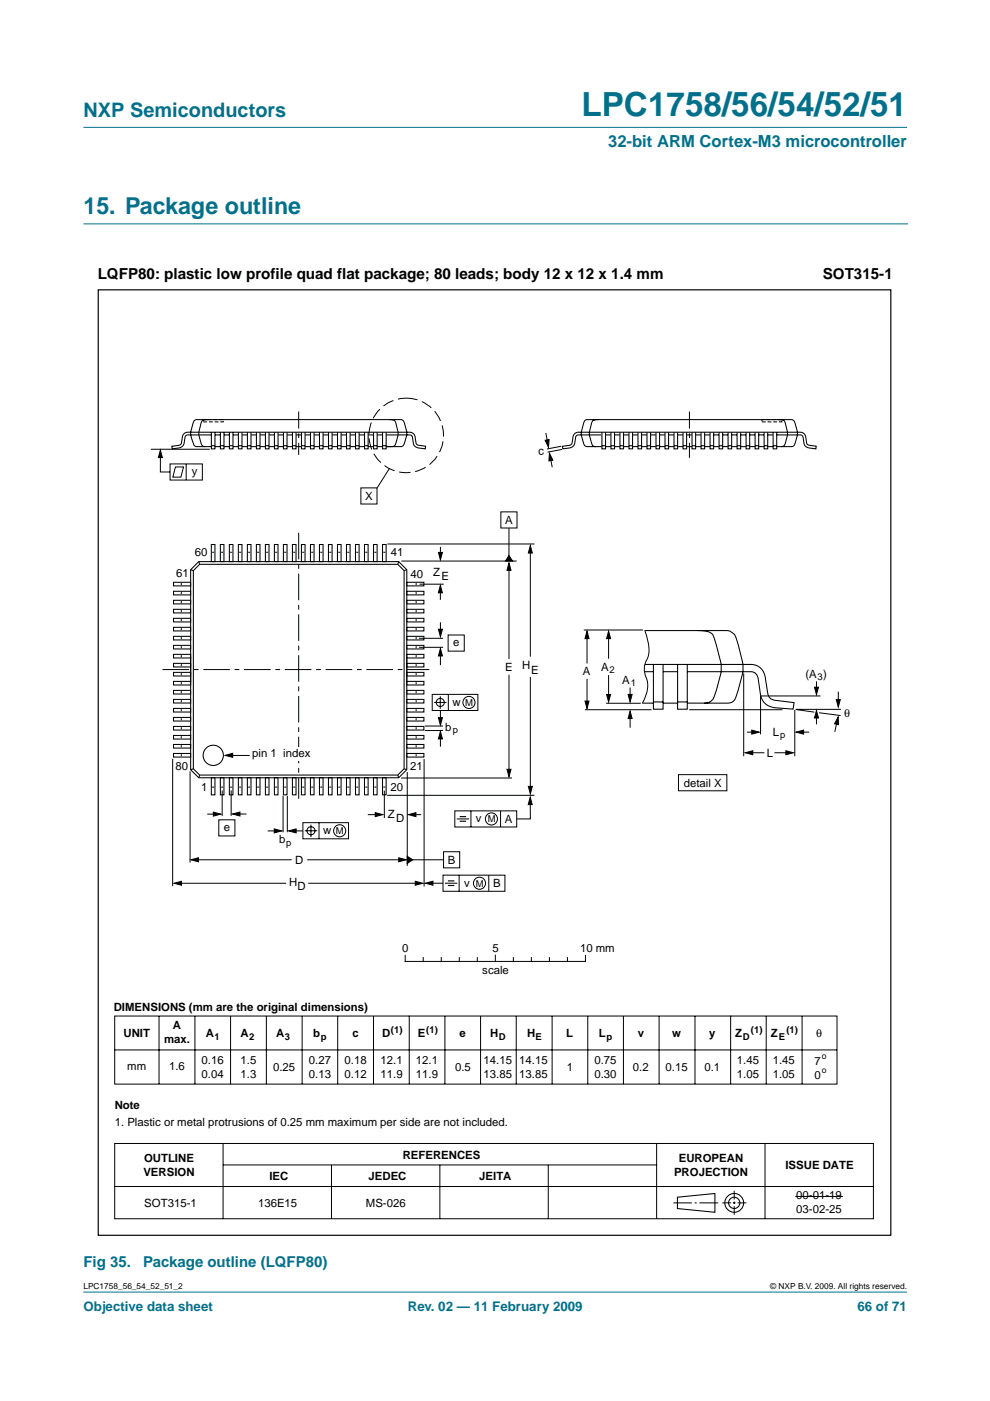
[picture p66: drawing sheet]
<svg xmlns="http://www.w3.org/2000/svg" width="210mm" height="297mm" viewBox="0 0 210 297" stroke-linecap="round" stroke-linejoin="round" font-family="sans-serif">
<defs><g id="words">
<text font-size="7.1" fill="#00708a" x="123.3" y="24.7">LPC1758/56/54/52/51</text>
<text font-size="4.9" fill="#00708a" x="17.7" y="45.5">15. Package outline</text>
<text font-size="4.2" fill="#00708a" x="17.7" y="24.9">NXP Semiconductors</text>
<text font-size="3.5" fill="#00708a" x="128.9" y="31.1">32-bit ARM Cortex-M3 microcontroller</text>
<g font-size="3.2">
<text x="20.7" y="59.1">LQFP80: plastic low profile quad flat package; 80 leads; body 12 x 12 x 1.4 mm</text>
<text x="174.5" y="59.1">SOT315-1</text>
</g>
<g font-size="3.2" fill="#00708a">
<text x="17.7" y="268.7">Fig 35.</text>
<text x="30.4" y="268.7">Package outline (LQFP80)</text>
</g>
<g font-size="2.8" fill="#00708a">
<text x="17.7" y="278">Objective data sheet</text>
<text x="86.5" y="278">Rev. 02 — 11 February 2009</text>
<text x="181.8" y="278">66 of 71</text>
</g>
<g font-size="2.4">
<text x="40.6" y="100.7">y</text>
<text x="114.2" y="96.5" transform="rotate(-4 114.2 96.5)">c</text>
<text x="77.4" y="106">X</text>
<text x="107.1" y="111.1">A</text>
<text x="41.3" y="118">60</text>
<text x="82.8" y="118">41</text>
<text x="37.4" y="122.3">61</text>
<text x="87" y="122.5">40</text>
<text x="91.8" y="122.1">Z</text>
<text x="93.6" y="122.9">E</text>
<text x="96.1" y="137">e</text>
<text x="107.1" y="142.3">E</text>
<text x="110.7" y="141.9">H</text>
<text x="112.6" y="142.8">E</text>
<text x="123.6" y="143.2">A</text>
<text x="127.4" y="142.2">A</text>
<text x="170.8" y="143.7">(A )</text>
<text x="95.9" y="149.7">w</text>
<text x="131.9" y="145">A</text>
<text x="94.4" y="155">b</text>
<text x="163.8" y="156">L</text>
<text x="179" y="152.1">θ</text>
<text x="53.5" y="160.6">pin 1 index</text>
<text x="162.6" y="160.5">L</text>
<text x="37.2" y="163.3">80</text>
<text x="42.6" y="167.6">1</text>
<text x="82.8" y="167.6">20</text>
<text x="87" y="163.3">21</text>
<text x="145" y="166.8">detail X</text>
<text x="82.2" y="173.5">Z</text>
<text x="47.4" y="176.2">e</text>
<text x="59.2" y="178.8">b</text>
<text x="68.5" y="176.9">w</text>
<text x="84" y="174.3">D</text>
<text x="100.9" y="174.4">v</text>
<text x="107" y="174.5">A</text>
<text x="62.6" y="183.1">D</text>
<text x="95" y="183.2">B</text>
<text x="61.3" y="187.8">H</text>
<text x="63.1" y="188.7">D</text>
<text x="98.4" y="188">v</text>
<text x="104.5" y="188.1">B</text>
<text x="85.2" y="201.8">0</text>
<text x="104.4" y="201.8">5</text>
<text x="123" y="201.8">10 mm</text>
<text x="102.3" y="206.6">scale</text>
<text x="24.1" y="214.3">DIMENSIONS (mm are the original dimensions)</text>
<text x="26.2" y="219.9">UNIT</text>
<text x="34.8" y="221.1">max.</text>
<text x="36.7" y="218.2">A</text>
<text x="43.6" y="219.9">A</text>
<text x="51" y="219.9">A</text>
<text x="58.5" y="219.9">A</text>
<text x="66.4" y="219.9">b</text>
<text x="74.7" y="219.9">c</text>
<text x="81" y="219.9">D</text>
<text x="88.6" y="219.9">E</text>
<text x="97.4" y="219.9">e</text>
<text x="103.9" y="219.9">H</text>
<text x="111.8" y="219.9">H</text>
<text x="120.1" y="219.9">L</text>
<text x="127" y="219.9">L</text>
<text x="135.2" y="219.9">v</text>
<text x="142.5" y="219.9">w</text>
<text x="150.4" y="219.9">y</text>
<text x="155.9" y="219.9">Z</text>
<text x="163.4" y="219.9">Z</text>
<text x="173.1" y="219.9">θ</text>
<text x="27" y="226.9">mm</text>
<text x="35.9" y="226.8">1.6</text>
<text x="42.8" y="225.6">0.16</text>
<text x="51" y="225.6">1.5</text>
<text x="57.9" y="227.1">0.25</text>
<text x="65.5" y="225.6">0.27</text>
<text x="73.1" y="225.6">0.18</text>
<text x="80.7" y="225.6">12.1</text>
<text x="88.2" y="225.6">12.1</text>
<text x="96.5" y="227.1">0.5</text>
<text x="102.5" y="225.6">14.15</text>
<text x="110.1" y="225.6">14.15</text>
<text x="120.2" y="227.1">1</text>
<text x="126" y="225.6">0.75</text>
<text x="134.2" y="227.1">0.2</text>
<text x="141.1" y="227.1">0.15</text>
<text x="149.4" y="227.1">0.1</text>
<text x="156.3" y="225.6">1.45</text>
<text x="163.8" y="225.6">1.45</text>
<text x="172.7" y="225.8">7</text>
<text x="42.8" y="228.6">0.04</text>
<text x="51" y="228.6">1.3</text>
<text x="65.5" y="228.6">0.13</text>
<text x="73.1" y="228.6">0.12</text>
<text x="80.7" y="228.6">11.9</text>
<text x="88.2" y="228.6">11.9</text>
<text x="102.5" y="228.6">13.85</text>
<text x="110.1" y="228.6">13.85</text>
<text x="126" y="228.6">0.30</text>
<text x="156.3" y="228.6">1.05</text>
<text x="163.8" y="228.6">1.05</text>
<text x="172.7" y="228.8">0</text>
<text x="24.3" y="235.1">Note</text>
<text x="24.3" y="238.7">1. Plastic or metal protrusions of 0.25 mm maximum per side are not included.</text>
<text x="85.4" y="245.7">REFERENCES</text>
<text x="30.4" y="249.3">VERSION</text>
<text x="30.5" y="246.4">OUTLINE</text>
<text x="57.1" y="250.3">IEC</text>
<text x="78.1" y="250.3">JEDEC</text>
<text x="101.6" y="250.3">JEITA</text>
<text x="142.9" y="249.3">PROJECTION</text>
<text x="143.9" y="246.4">EUROPEAN</text>
<text x="166.5" y="247.9">ISSUE DATE</text>
<text x="30.6" y="255.9">SOT315-1</text>
<text x="54.7" y="255.9">136E15</text>
<text x="77.6" y="255.9">MS-026</text>
<text x="168.8" y="254.3">00-01-19</text>
<text x="168.8" y="257.2">03-02-25</text>
</g>
<g font-size="2">
<text x="129.2" y="142.6">2</text>
<text x="98.6" y="149.7">M</text>
<text x="133.7" y="145.5">1</text>
<text x="173.3" y="144.2">3</text>
<text x="96" y="155.5">p</text>
<text x="165.4" y="156.5">p</text>
<text x="60.7" y="179.3">p</text>
<text x="71.2" y="176.9">M</text>
<text x="103.4" y="174.4">M</text>
<text x="100.9" y="188">M</text>
<text x="45.5" y="220.4">1</text>
<text x="52.9" y="220.4">2</text>
<text x="60.4" y="220.4">3</text>
<text x="68" y="220.4">p</text>
<text x="82.9" y="219">(1)</text>
<text x="90.4" y="219">(1)</text>
<text x="105.7" y="220.4">D</text>
<text x="113.5" y="220.4">E</text>
<text x="128.6" y="220.4">p</text>
<text x="157.5" y="220.4">D</text>
<text x="159.2" y="219">(1)</text>
<text x="165.1" y="220.4">E</text>
<text x="166.7" y="219">(1)</text>
</g>
<g font-size="1.8">
<text x="174.2" y="224.6">o</text>
<text x="174.2" y="227.5">o</text>
<text x="17.7" y="273.4">LPC1758_56_54_52_51_2</text>
<text x="163.3" y="273.4">© NXP B.V. 2009. All rights reserved.</text>
</g>
</g></defs>
<g fill="#00708a" stroke="#00708a" stroke-width=".21">
<path d="M17.7 273.9h174.6z"/>
<path d="M17.7 27h174.6z"/>
</g>
<path d="M17.7 47.5h174.7" fill="none" stroke="#00708a" stroke-width=".21"/>
<g fill="none" stroke="#000" stroke-width=".21">
<path d="M32 95.3h12.5M34 96.1v4h2.1M36.1 98.4h6.8v3.4h-6.8zM37.2 99h1.7l-.5 2.2h-1.8zM39.5 98.4v3.4M82.6 99.4l-2.6 4M115.7 91.8l.5 2.5M116.6 96.6l.5 2.5M119 94.6l-3 .6M119.1 95.3l-3 .6M45 117.1h.4M46.9 117.1h.4"/>
<path d="M48.8 117.1h.4M50.7 117.1h.4M52.6 117.1h.5M54.5 117.1h.5M56.4 117.1h.5M58.3 117.1h.5M60.3 117.1h.4M62.2 117.1h.4M64.1 117.1h.4M66 117.1h.4M67.9 117.1h.4M69.8 117.1h.4"/>
<path d="M71.7 117.1h.5M73.6 117.1h.5M75.5 117.1h.5M76.5 103.4h3.4v3.5h-3.4zM77.5 117.1h.4M79.4 117.1h.4M81.3 117.1h.4M82.1 115.3h31.2M85.1 119h24.4M93.4 116v2.2M106.2 108.5h3.4v3.4h-3.4zM107.9 112v6.7"/>
<path d="M112.4 116.5v22.7M38.4 123.6v.5M38.4 125.5v.5M38.4 127.4v.5M38.4 129.3v.5M38.4 131.3v.4M38.4 133.2v.4M38.4 135.1v.4M38.4 137v.4M38.4 138.9v.4M88.2 123.6v.5M88.2 125.5v.5"/>
<path d="M88.2 127.4v.5M88.2 129.3v.5M88.2 131.3v.4M88.2 133.2v.4M88.2 135.1v.4M88.2 137v.4M88.2 138.9v.4M88.9 137.2h5M88.9 135.3h5M89 123.9h5.1M93.4 125.1v2.1M93.4 131.9v2.6"/>
<path d="M93.4 138.5v2.5M95 134.6h3.4v3.5h-3.4zM107.9 120.2v19.5M123.8 133.6h12.5M124.5 134.3v6.4M129 134.3v5.4M136.7 133.7l.4 1.1a6.8 6.8 0 0 1-.4 6.1l-.1 1.1 .2 1.1a5.9 5.9 0 0 1-.6 6M38.4 140.8v.4M38.4 142.7v.5M38.4 144.6v.5M38.4 146.5v.5M38.4 148.5v.4"/>
<path d="M38.4 150.4v.4M38.4 152.3v.4M38.4 154.2v.4M38.4 156.1v.4M38.4 158v.4M38.4 159.9v.4M88.2 140.8v.4M88.2 142.7v.5M88.2 144.6v.5M88.2 146.5v.5M88.2 148.5v.4M88.2 150.4v.4"/>
<path d="M88.2 152.3v.4M88.2 154.2v.4M88.2 156.1v.4M88.2 158v.4M88.2 159.9v.4M90.1 153.9h3.8M90.1 154.9h3.8M93.4 150.7v2.6M93.4 156.1v2.2M107.9 143.1v20.7M112.4 143.5v23.9M124 150.5h14.1"/>
<path d="M124.5 143.9v5.6M128.5 149.1h7.4M129 143.1v5M133.6 145.8v2.5M133.6 151.7v2.6M146.1 150.5h19.8M157.7 142.8v17.5M158.4 155.2h2.2M158.9 159.6h3.2M164.2 159.6h3.2M168.5 150.5v9.8M168.7 150.4h9.6"/>
<path d="M168.7 150.4l4 .6M169.5 155.2h2.1M173.1 144.5v1.9M173.1 151.7v1.9M173.7 151.1l4.5 .6M174 147.6h-12.7v8.1M177.6 152.6l-.6 2.6M177.7 146.6v2.6M36.6 160.9v27M40.3 163.5v19.4M43.9 172.6h2.2M45 166.9h.4"/>
<path d="M46.4 173.8h3.4v3.4h-3.4zM46.9 166.9h.4M47.1 167.6v5.4M48.2 160.2h4.7M48.8 166.9h.4M49 167.6v5.4M50.1 172.6h2.2M50.7 166.9h.4M52.6 166.9h.5M54.5 166.9h.5M56.4 166.9h.5M56.7 176.2h2.6"/>
<path d="M58.3 166.9h.5M60 168.8v7.7M60.3 166.9h.4M60.9 168.8v7.7M62.1 176.2h2.1M62.2 166.9h.4M64.1 166.9h.4M66 166.9h.4M67.9 166.9h.4M69.8 166.9h.4M71.7 166.9h.5M73.6 166.9h.5"/>
<path d="M75.5 166.9h.5M77.5 166.9h.4M78 172.7h2.5M79.4 166.9h.4M81.3 166.9h.4M81.5 167.6v5.8M82.1 168.6h31.2M85 165h23.6M86.3 163.7v19.9M87.2 172.7h2.1M89.9 160.9v27.1M96.4 171.9h13.2v3.4h-13.2z"/>
<path d="M96.8 173.6h2.7M99.8 171.9v3.4M106.1 171.9v3.4M112.4 170v3.6h-2.8M143.9 164.2h10.2v3.5h-10.2zM37.8 187.3h22.9M41.4 182.3h20.4M65.2 182.3h20.1M65.4 187.3h23.4M87 182.3h7M91.1 187.3h2.8M93.9 185.5h13.2v3.5h-13.2z"/>
<path d="M94 180.6h3.5v3.4h-3.5zM94.3 187.3h2.7M97.3 185.5v3.5M103.6 185.5v3.5M24.3 215.4h153.2v14.5h-153.2zM33.7 215.4v14.4M41.3 215.4v14.4M48.9 215.4v14.4M56.5 215.4v14.4M64.1 215.4v14.4M71.6 215.4v14.4M79.2 215.4v14.4"/>
<path d="M86.8 215.4v14.4M94.3 215.4v14.4M101.9 215.4v14.4M109.5 215.4v14.4M117.1 215.4v14.4M124.6 215.4v14.4M132.2 215.4v14.4M139.7 215.4v14.4M147.4 215.4v14.4M154.9 215.4v14.4M162.5 215.4v14.4M170.1 215.4v14.4"/>
<path d="M24.3 222.6h153.2M24.3 242.4h160.9v16h-160.9zM24.3 251.6h160.9M47.3 242.5v15.9M47.3 247h91.8M70.3 247v11.4M93.3 247v11.4M116.2 247v11.4M139.2 242.5v15.9M142.8 255h3.9M147.3 255h.4M148.3 255h4"/>
<path d="M153.2 255h1.8M155.4 255h.6M155.7 252.5v1.8M155.7 254.8v.5M155.7 255.7v1.9M156.4 255h1.8M162.2 242.5v15.9"/>
<circle cx="104.2" cy="173.6" r="1.28"/>
<circle cx="101.7" cy="187.3" r="1.28"/>
</g>
<g fill="none" stroke="#000" stroke-width=".22">
<path d="M44.1 89h-.5a.81 .81 0 0 0-.9 .6 5 5 0 0 0 .3 5l.5 .1M44.8 92.2l-5.3 .1a2.9 2.9 0 0 0-.5 1.9 1.29 1.29 0 0 1-1.1 .8l-1.4 .2-.1-.6 1.8-.3a2.42 2.42 0 0 0 .5-1.9 1.15 1.15 0 0 1 1.1-.8h47.1a1.15 1.15 0 0 1 1.1 1.2l.3 1.3 .5 .3 1.4 .2v.6a2.7 2.7 0 0 1-2.4-.7l-.1-.3a2.73 2.73 0 0 0-.5-1.9l-5.3-.1M44.8 94.7h-3a.73 .73 0 0 1-.8-.6l-.2-.5a3.8 3.8 0 0 1 0-3.4 1.23 1.23 0 0 1 .7-1.2h43.4a.74 .74 0 0 1 .8 .6 4.7 4.7 0 0 1-.3 5l-.5 .1h-3h1.1M44.8 91.6v3.6h.8v-3.6M44.8 94.5h.8M45.6 94.7h1.1M45.6 92.2h1.1M46.7 91.6v3.6h.8v-3.6M46.7 94.5h.8M47.5 94.7h1.1M47.5 92.2h1.1M48.6 91.6v3.6h.8v-3.6"/>
<path d="M48.6 94.5h.8M49.4 94.7h1.1M49.4 92.2h1.1M50.5 91.6v3.6h.8v-3.6M50.5 94.5h.8M51.3 94.7h1.2M51.3 92.2h1.1M52.5 91.6v3.6h.7v-3.6M52.5 94.5h.7M53.2 94.7h1.2M53.2 92.2h1.1M54.4 91.6v3.6h.7v-3.6"/>
<path d="M54.4 94.5h.7M55.1 94.7h1.2M55.1 92.2h1.2M56.3 91.6v3.6h.7v-3.6M56.3 94.5h.7M57 94.7h1.2M57.1 92.2h1.1M58.2 91.6v3.6h.8v-3.6M58.2 94.5h.8M58.9 94.7h1.2M59 92.2h1.1M60.1 91.6v3.6h.8v-3.6"/>
<path d="M60.1 94.5h.8M60.9 94.7h1.1M60.9 92.2h1.1M62 91.6v3.6h.8v-3.6M62 94.5h.8M62.8 94.7h1.1M62.8 92.2h1.1M63.9 91.6v3.6h.8v-3.6M63.9 94.5h.8M64.7 94.7h1.1M64.7 92.2h1.1M65.8 91.6v3.6h.8v-3.6"/>
<path d="M65.8 94.5h.8M66.6 94.7h1.1M66.6 92.2h1.1M67.7 91.6v3.6h.8v-3.6M67.7 94.5h.8M68.5 94.7h1.1M68.5 92.2h1.1M69.6 91.6v3.6h.8v-3.6M69.6 94.5h.8M70.4 94.7h1.1M70.4 92.2h1.1M71.6 91.6v3.6h.7v-3.6"/>
<path d="M71.6 94.5h.7M72.3 94.7h1.2M72.3 92.2h1.1M73.5 91.6v3.6h.7v-3.6M73.5 94.5h.7M74.2 94.7h1.2M74.2 92.2h1.2M75.4 91.6v3.6h.7v-3.6M75.4 94.5h.7M76.1 94.7h1.2M76.1 92.2h1.2M77.3 91.6v3.6h.8v-3.6"/>
<path d="M77.3 94.5h.8M78 94.7h1.2M78.1 92.2h1.1M79.2 91.6v3.6h.8v-3.6M79.2 94.5h.8M79.9 94.7h1.2M80 92.2h1.1M81.1 91.6v3.6h.8v-3.6M81.1 94.5h.8M82.5 89h.5a.81 .81 0 0 1 .9 .6 5 5 0 0 1-.3 5l-.5 .1M126.9 89h-.5a.81 .81 0 0 0-.9 .6 5 5 0 0 0 .3 5l.5 .1M127.4 92.2l-5.1 .1a2.9 2.9 0 0 0-.5 1.9 1.29 1.29 0 0 1-1.1 .8l-1.4 .2-.1-.6 1.8-.3a2.41 2.41 0 0 0 .5-1.9 1.15 1.15 0 0 1 1.1-.8h47.1a1.15 1.15 0 0 1 1.2 1.2l.2 1.3 .5 .3 1.5 .2-.1 .6a2.69 2.69 0 0 1-2.3-.7l-.2-.3a2.74 2.74 0 0 0-.5-1.9l-5.3-.1"/>
<path d="M127.6 91.6v3.6h.8v-3.6M127.6 94.5h.8M127.6 94.7h-.7a5.3 5.3 0 0 1-3-.3 5 5 0 0 1 .2-5.3l43.6-.1a.74 .74 0 0 1 .8 .6 4.8 4.8 0 0 1-.3 5l-3.5 .1M128.4 94.7h1.1M128.4 92.2h1.1M129.5 91.6v3.6h.8v-3.6M129.5 94.5h.8M130.3 94.7h1.2M130.3 92.2h1.1M131.4 91.6v3.6h.8v-3.6M131.4 94.5h.8M132.2 94.7h1.2"/>
<path d="M132.2 92.2h1.1M133.4 91.6v3.6h.7v-3.6M133.4 94.5h.7M134.1 94.7h1.2M134.1 92.2h1.1M135.3 91.6v3.6h.7v-3.6M135.3 94.5h.7M136 94.7h1.2M136 92.2h1.2M137.2 91.6v3.6h.7v-3.6M137.2 94.5h.7M137.9 94.7h1.2"/>
<path d="M138 92.2h1.1M139.1 91.6v3.6h.7v-3.6M139.1 94.5h.7M139.9 94.7h1.1M139.9 92.2h1.1M141 91.6v3.6h.8v-3.6M141 94.5h.8M141.8 94.7h1.1M141.8 92.2h1.1M142.9 91.6v3.6h.8v-3.6M142.9 94.5h.8M143.7 94.7h1.1"/>
<path d="M143.7 92.2h1.1M144.8 91.6v3.6h.8v-3.6M144.8 94.5h.8M145.6 94.7h1.1M145.6 92.2h1.1M146.7 91.6v3.6h.8v-3.6M146.7 94.5h.8M147.5 94.7h1.1M147.5 92.2h1.1M148.6 91.6v3.6h.8v-3.6M148.6 94.5h.8M149.4 94.7h1.2"/>
<path d="M149.4 92.2h1.1M150.5 91.6v3.6h.8v-3.6M150.5 94.5h.8M151.3 94.7h1.2M151.3 92.2h1.1M152.5 91.6v3.6h.7v-3.6M152.5 94.5h.7M153.2 94.7h1.2M153.2 92.2h1.1M154.4 91.6v3.6h.7v-3.6M154.4 94.5h.7M155.1 94.7h1.2"/>
<path d="M155.1 92.2h1.2M156.3 91.6v3.6h.7v-3.6M156.3 94.5h.7M157 94.7h1.2M157 92.2h1.2M158.2 91.6v3.6h.8v-3.6M158.2 94.5h.8M159 94.7h1.1M159 92.2h1.1M160.1 91.6v3.6h.8v-3.6M160.1 94.5h.8M160.9 94.7h1.1"/>
<path d="M160.9 92.2h1.1M162 91.6v3.6h.8v-3.6M162 94.5h.8M162.8 94.7h1.1M162.8 92.2h1.1M163.9 91.6v3.6h.8v-3.6M163.9 94.5h.8M165.1 89h.4a.81 .81 0 0 1 .9 .6 5 5 0 0 1-.3 5l-.5 .1M42.1 119.1l.2 .5M42.3 119.6h42l1.4 1.4v42l-1.4 1.3h-42l-1.3-1.3v-42zM44.8 115.4h.8v3.7h-.8zM46.7 115.4h.8v3.7h-.8z"/>
<path d="M48.6 115.4h.8v3.7h-.8zM50.5 115.4h.8v3.7h-.8zM52.5 115.4h.7v3.7h-.8zM54.4 115.4h.7v3.7h-.7zM56.3 115.4h.7v3.7h-.7zM58.2 115.4h.7v3.7h-.7zM60.1 115.4h.8v3.7h-.8zM62 115.4h.8v3.7h-.8zM63.9 115.4h.8v3.7h-.8zM65.8 115.4h.8v3.7h-.8zM67.7 115.4h.8v3.7h-.8zM69.6 115.4h.8v3.7h-.8z"/>
<path d="M71.6 115.4h.7v3.7h-.8zM73.5 115.4h.7v3.7h-.7zM75.4 115.4h.7v3.7h-.7zM77.3 115.4h.7v3.7h-.7zM79.2 115.4h.8v3.7h-.8zM81.1 115.4h.8v3.7h-.8zM84.5 119.1l-.2 .5M36.8 138.7h3.6v.8h-3.6zM36.8 136.8h3.6v.8h-3.6zM36.8 134.9h3.6v.8h-3.6zM36.8 133h3.6v.8h-3.6zM36.8 131.1h3.6v.8h-3.6z"/>
<path d="M36.8 129.2h3.6v.8l-3.6-.1zM36.8 127.3h3.6v.7h-3.6zM36.8 125.4h3.6v.7h-3.6zM36.8 123.5h3.6v.7h-3.6zM40.4 139.3v23.9l1.7 1.7h42.4l1.8-1.7v-23.9M40.4 120.8l.6 .2M86.2 138.7h3.7v.8h-3.7zM86.2 136.8h3.7v.8h-3.7zM86.2 134.9h3.7v.8h-3.7zM86.2 133h3.7v.8h-3.7zM86.2 131.1h3.7v.8h-3.7zM86.2 129.2h3.7v.7l-3.7 .1z"/>
<path d="M86.2 127.3h3.7v.7h-3.7zM86.2 125.4h3.7v.7h-3.7zM86.2 123.5h3.7v.7h-3.7zM86.3 120.8l-.6 .2M136.8 133.7h14.9a7.9 7.9 0 0 1 3.4 .3 2.2 2.2 0 0 1 1.1 1.6 20.5 20.5 0 0 1 1.3 6.6l-1 4.1a3.7 3.7 0 0 1-1.3 2.6l-1.3 .2h-8.2M147.8 133.7l2.2 .2a1.94 1.94 0 0 1 1.6 1.8l.9 3.3a8.3 8.3 0 0 1-.3 6.2l-.3 1a3.8 3.8 0 0 1-1.4 2.6l-1.2 .3M36.8 159.8l3.6-.1v.8h-3.6zM36.8 157.8h3.6v.8h-3.6zM36.8 155.9h3.6v.8h-3.6zM36.8 154h3.6v.8h-3.6zM36.8 152.1h3.6v.8h-3.6zM36.8 150.2h3.6v.8h-3.6z"/>
<path d="M36.8 148.3h3.6v.8h-3.6zM36.8 146.4h3.6v.7h-3.6zM36.8 144.5h3.6v.7h-3.6zM36.8 142.6h3.6v.7h-3.6zM36.8 140.6h3.6v.8h-3.6zM40.4 144.7v-23.9l1.7-1.7h42.4l1.8 1.7v23.9M86.2 159.7l3.7 .1v.7h-3.7zM86.2 157.8h3.7v.8h-3.7zM86.2 155.9h3.7v.8h-3.7zM86.2 154h3.7v.8h-3.7zM86.2 152.1h3.7v.8h-3.7zM86.2 150.2h3.7v.8h-3.7z"/>
<path d="M86.2 148.3h3.7v.8h-3.7zM86.2 146.4h3.7v.7h-3.7zM86.2 144.5h3.7v.7h-3.7zM86.2 142.6h3.7v.7h-3.7zM86.2 140.6h3.7v.8h-3.7zM136.3 149.1h2.2M136.7 142.4h1.8M136.7 140.9h22.5a3.1 3.1 0 0 1 3.1 3.1l.5 2.9a1.65 1.65 0 0 0 1.5 1.6l4.1 .5-.2 1.3-3.9-.2a3.3 3.3 0 0 1-3.1-3.1l-.4-3a1.59 1.59 0 0 0-1.6-1.6h-13.5M138.5 140.9v9.5h2.1v-9.5M138.5 148.8h2.1M140.6 149.1h3.1M140.6 142.4h3.1"/>
<path d="M143.7 140.9v9.5h2v-9.5M143.7 148.8h2M41 163l-.6 .2M42.3 164.3l-.2 .6M44.8 164.9h.8v3.6h-.8zM46.7 164.9h.8v3.6h-.8zM48.6 164.9h.8v3.6h-.8zM50.5 164.9h.8v3.6h-.8zM52.4 164.9h.8v3.6h-.7zM54.4 164.9h.7v3.6h-.7zM56.3 164.9h.7v3.6h-.7zM58.2 164.9h.7v3.6h-.7z"/>
<path d="M60.1 164.9h.8v3.6h-.8zM62 164.9h.8v3.6h-.8zM63.9 164.9h.8v3.6h-.8zM65.8 164.9h.8v3.6h-.8zM67.7 164.9h.8v3.6h-.8zM69.6 164.9h.8v3.6h-.8zM71.5 164.9h.8v3.6h-.7zM73.5 164.9h.7v3.6h-.7zM75.4 164.9h.7v3.6h-.7zM77.3 164.9h.7v3.6h-.7zM79.2 164.9h.8v3.6h-.8zM81.1 164.9h.8v3.6h-.8z"/>
<path d="M84.3 164.3l.2 .6M85.7 163l.6 .2M143.6 253.8l8-.8v4l-8-.8z"/>
<circle cx="45.2" cy="160.1" r="2.15"/>
<circle cx="155.7" cy="255" r="1.99"/>
<circle cx="155.7" cy="255" r="1.2"/>
</g>
<path d="M63.3 87.2v9.3M146.2 87.2v9.9" fill="none" stroke="#000" stroke-width=".21" stroke-dasharray="3.6 1 1 1" stroke-linecap="butt"/>
<path d="M63.3 113v56.4M34.5 142h56.5" fill="none" stroke="#000" stroke-width=".21" stroke-dasharray="5.6 1 1 1" stroke-linecap="butt"/>
<g fill="#000" stroke="#000" stroke-width=".21">
<path d="M34 95.4l.4 1.6h-.8zM115.6 93.4l.8-.2-.1 1.6zM116.5 96.1l.7 1.5-.8 .1zM93 117.1h.8l-.4 1.6zM107.9 117.8l.8 1.2h-1.5zM112.4 115.7l.5 1.6h-.9zM93.4 124.1l.4 1.6h-.9zM93.4 137.5l.4 1.6h-.8zM93 133.4h.8l-.4 1.6zM107.9 119.3l.4 1.6h-.8zM124.5 133.8l.4 1.6h-.9zM129 133.8l.5 1.6h-.9z"/>
<path d="M93.4 155.1l.4 1.6h-.8zM93 152.2h.8l-.4 1.5zM124 148.6h.9l-.4 1.6zM128.6 147.2h.9l-.5 1.6zM133.6 150.8l.4 1.5h-.8zM133.2 147.2h.8l-.4 1.6zM159.4 154.8l1.6 .4-1.6 .5zM166.6 159.2l1.6 .4-1.6 .4zM168.8 155.2l1.6-.4v.9zM173.1 150.6l.4 1.6h-.8zM172.7 145.7h.8l-.4 1.6zM177.7 152l.1 1.6-.8-.1z"/>
<path d="M177.3 148.3h.9l-.5 1.6zM45.2 172.2l1.6 .4-1.6 .4zM47.7 160.2l1.6-.5v.9zM49.3 172.6l1.6-.4v.8zM58.1 175.7l1.6 .5-1.6 .4zM61.2 176.2l1.6-.5v.9zM79.6 172.3l1.5 .4-1.5 .4zM86.6 172.7l1.6-.4v.8zM107.5 163.1h.8l-.4 1.6zM112.4 169l.4 1.6h-.8zM112 166.7h.9l-.5 1.6zM158 159.6l1.6-.4v.8z"/>
<path d="M36.9 187.3l1.6-.5v.9zM40.5 182.3l1.6-.4v.8zM84.5 181.9l1.6 .4-1.6 .4zM86.3 181.6l1.2 .7-1.2 .8zM88 186.8l1.6 .5-1.6 .4zM90.2 187.3l1.6-.5v.9z"/>
</g>
<circle cx="86.1" cy="92.3" r="7.9" fill="none" stroke="#000" stroke-width=".21" stroke-dasharray="2.4 1" stroke-linecap="butt"/>
<path d="M97.5 173.1h1.3M97.5 174.1h1.3M95 186.8h1.3M95 187.7h1.3" fill="none" stroke="#000" stroke-width=".24"/>
<path d="M43.1 89h4.2v.4h-4.2zM161.5 89h4.3v.4h-4.3z" fill="none" stroke="#000" stroke-width=".21" stroke-dasharray=".8 .4" stroke-linecap="butt"/>
<path d="M62.9 158.4h.9v2.8h-.9z" fill="#fff"/>
<g fill="none" stroke="#000" stroke-width=".21">
<path d="M91.6 147.2h9.7v3.4h-9.7zM92 148.9h2.7M93.3 147.6v2.7M95.1 147.2v3.4M64.2 174.4h9.7v3.4h-9.7zM64.6 176.1h2.7M65.9 174.8v2.7M67.6 174.4v3.4M85.9 202.6v1.2h38.2v-1.2M89.7 203v.8M93.6 203v.8M97.4 203v.8"/>
<path d="M101.2 203v.8M105 202.5v1.3M108.8 203v.8M112.7 203v.8M116.5 203v.8M120.3 203v.8M168.6 253.7h10.1"/>
<circle cx="93.3" cy="148.9" r=".86"/>
<circle cx="99.4" cy="148.9" r="1.28"/>
<circle cx="65.9" cy="176.1" r=".86"/>
<circle cx="72" cy="176.1" r="1.28"/>
</g>
<path d="M20.8 61.5h168.1v200.4h-168.1z" fill="none" stroke="#000" stroke-width=".25"/>
<use href="#words"/>
</svg>
